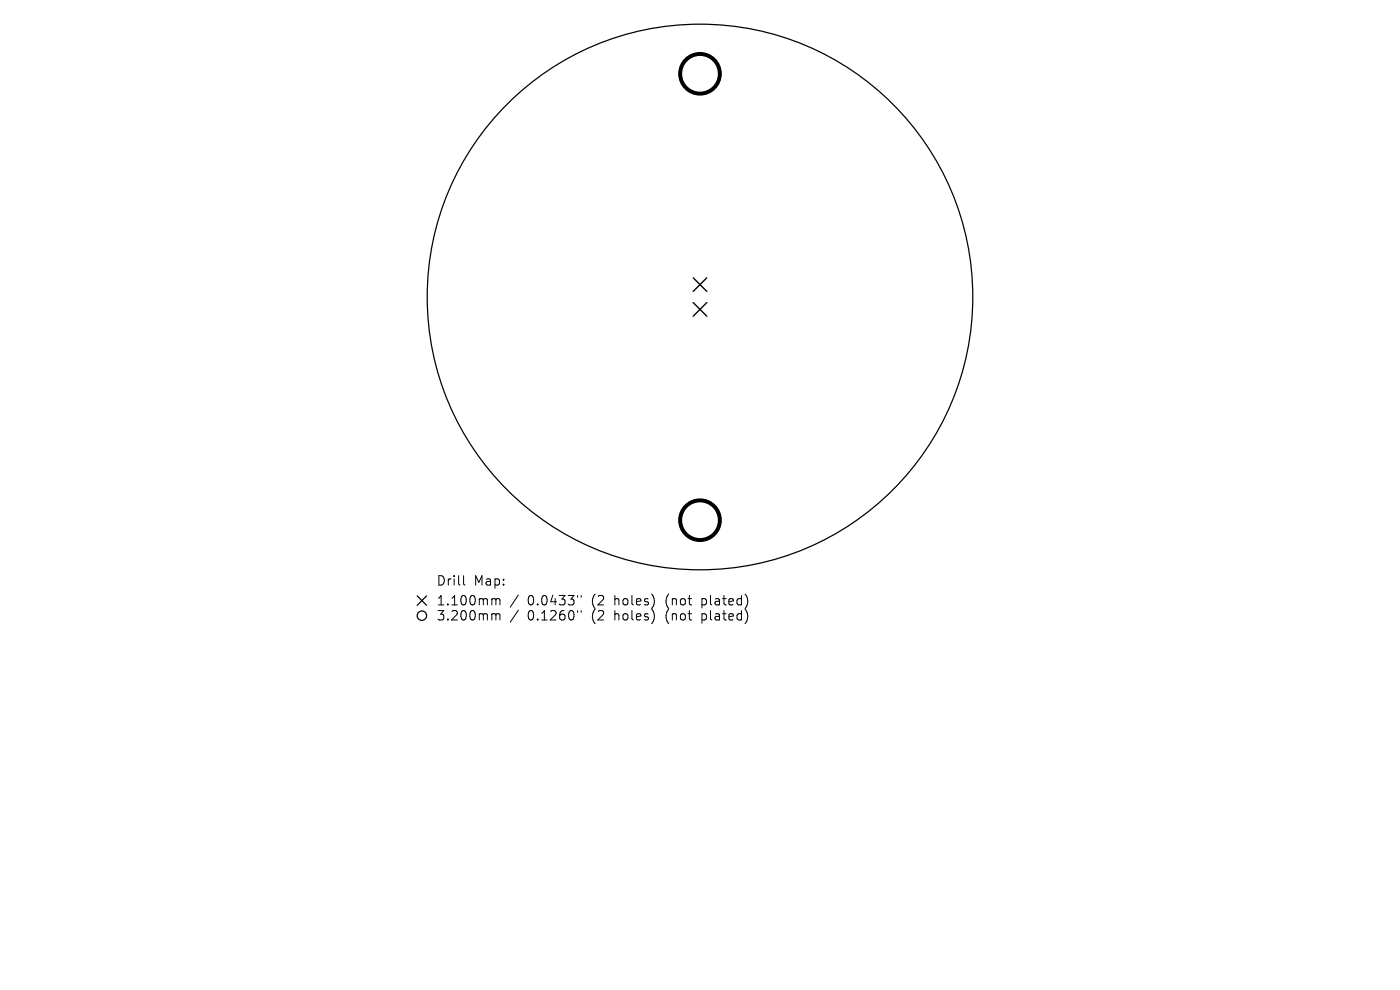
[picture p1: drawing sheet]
<svg xmlns="http://www.w3.org/2000/svg" width="297mm" height="210mm" viewBox="0 0 297 210" stroke-linecap="round" stroke-linejoin="round" font-family="sans-serif">
<defs><g id="words">
<g font-size="2.8">
<text x="92.5" y="124.5">Drill</text>
<text x="100.5" y="124.5">Map:</text>
<text x="92.5" y="128.7">1.100mm</text>
<text x="92.5" y="131.9">3.200mm</text>
<text x="111.9" y="128.7">0.0433&quot;</text>
<text x="111.9" y="131.9">0.1260&quot;</text>
<text x="125.7" y="128.7">(2</text>
<text x="125.7" y="131.9">(2</text>
<text x="130.6" y="128.7">holes)</text>
<text x="130.6" y="131.9">holes)</text>
<text x="141.7" y="128.7">(not</text>
<text x="141.7" y="131.9">(not</text>
<text x="149.5" y="128.7">plated)</text>
<text x="149.5" y="131.9">plated)</text>
</g>
</g></defs>
<g fill="none" stroke="#000" stroke-width=".26">
<path d="M88.5 126.4l2 2M90.5 126.4l-2 2"/>
<circle cx="148.5" cy="63" r="57.9"/>
<circle cx="89.5" cy="130.6" r="1"/>
</g>
<path d="M147.1 58.9l2.8 2.9M149.9 58.9l-2.8 2.9M147.1 64.2l2.8 2.9M149.9 64.2l-2.8 2.9" fill="none" stroke="#000" stroke-width=".29"/>
<g fill="none" stroke="#000" stroke-width=".84">
<circle cx="148.5" cy="15.7" r="4.2"/>
<circle cx="148.5" cy="110.4" r="4.2"/>
</g>
<g fill="none" stroke="#000" stroke-width=".21">
<path d="M98.3 122.1v1.7l.3 .3M104.6 127h.3l.3 .3M104.6 130.2h.3l.3 .3M105.2 127.3l.3-.3 .5 .1 .1 1.2M105.2 127.3v1M105.2 130.5v1M105.2 130.5l.3-.3 .5 .1 .1 1.2M110 126.2l-1.8 2.6M110 129.4l-1.8 2.6M122.5 126.3v.4M122.5 129.5v.4M123.3 126.3v.4"/>
<path d="M123.3 129.5v.4"/>
</g>
<use href="#words"/>
</svg>
